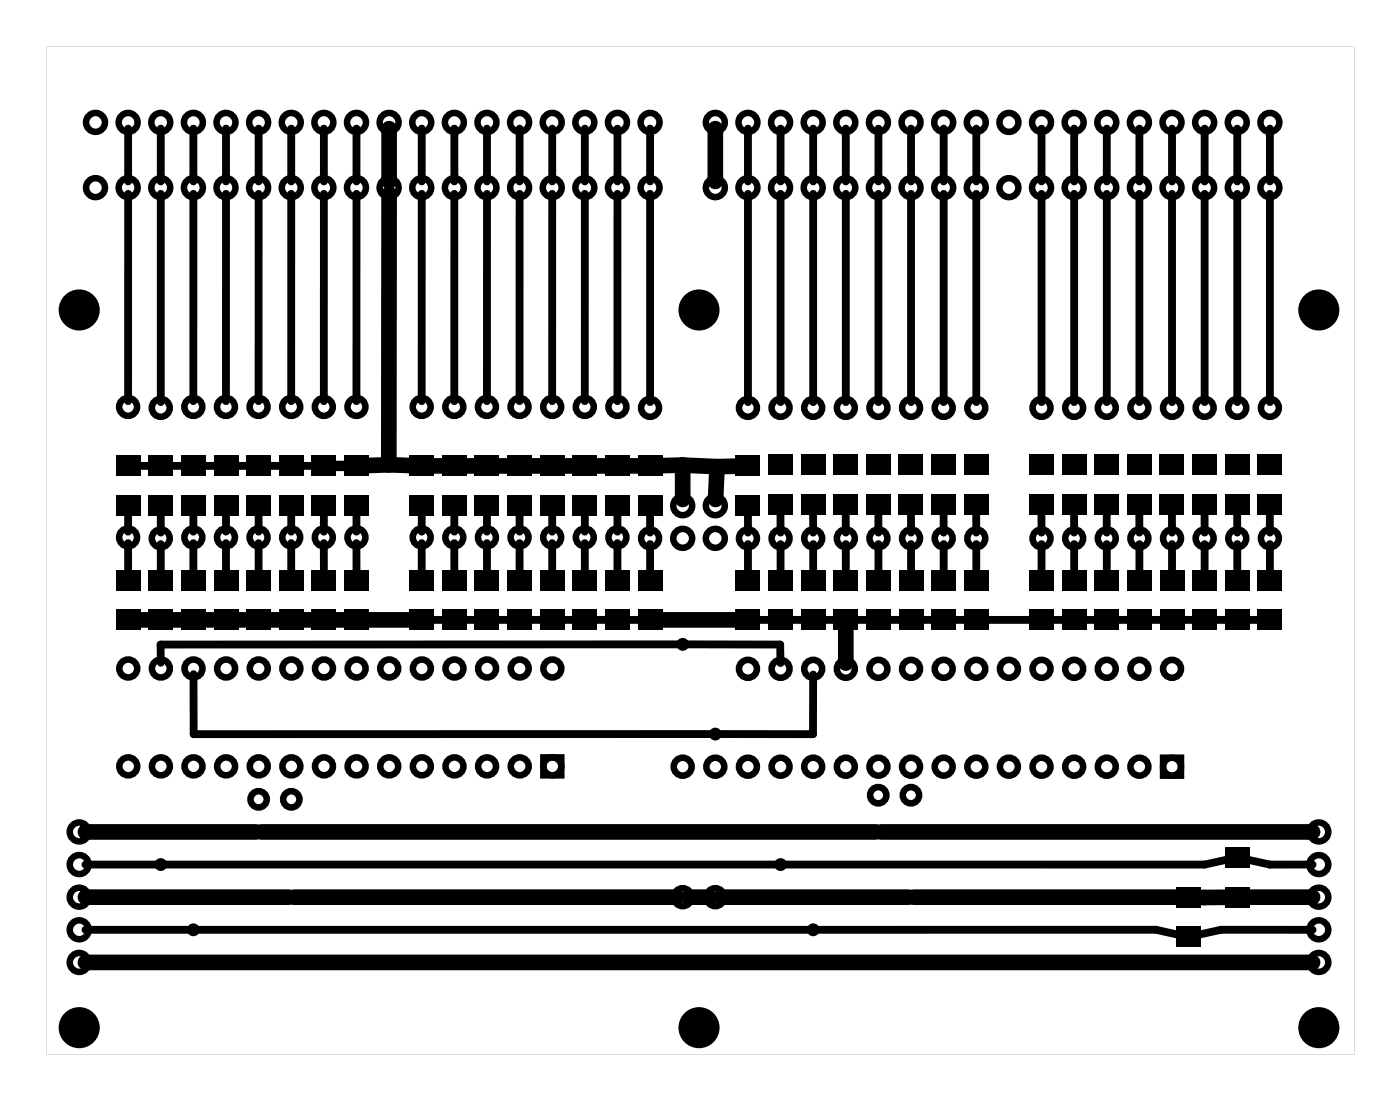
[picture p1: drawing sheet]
<svg xmlns="http://www.w3.org/2000/svg" width="109mm" height="86mm" viewBox="0 0 109 86" stroke-linecap="round" stroke-linejoin="round" font-family="sans-serif">
<g fill="#000">
<path d="M9 35.5h1.9v1.6h-1.9zM9 38.6h1.9v1.6h-1.9zM11.6 35.5h1.9v1.6h-1.9zM11.6 38.6h1.9v1.6h-1.9zM14.1 35.5h1.9v1.6h-1.9zM14.1 38.6h1.9v1.6h-1.9zM16.6 35.5h1.9v1.6h-1.9zM16.6 38.6h1.9v1.6h-1.9zM19.2 35.5h1.9v1.6h-1.9zM19.2 38.6h1.9v1.6h-1.9zM21.7 35.5h1.9v1.6h-1.9zM21.7 38.6h1.9v1.6h-1.9z"/>
<path d="M24.3 35.5h1.9v1.6h-1.9zM24.3 38.6h1.9v1.6h-1.9zM26.8 35.5h1.9v1.6h-1.9zM26.8 38.6h1.9v1.6h-1.9zM31.9 35.5h1.9v1.6h-1.9zM31.9 38.6h1.9v1.6h-1.9zM34.4 35.5h1.9v1.6h-1.9zM34.4 38.6h1.9v1.6h-1.9zM37 35.5h1.9v1.6h-1.9zM37 38.6h1.9v1.6h-1.9zM39.5 35.5h1.9v1.6h-1.9zM39.5 38.6h1.9v1.6h-1.9z"/>
<path d="M42 35.5h1.9v1.6h-1.9zM42 38.6h1.9v1.6h-1.9zM44.6 35.5h1.9v1.6h-1.9zM44.6 38.6h1.9v1.6h-1.9zM47.1 35.5h1.9v1.6h-1.9zM47.1 38.6h1.9v1.6h-1.9zM49.7 35.5h1.9v1.6h-1.9zM49.7 38.6h1.9v1.6h-1.9zM57.3 35.5h1.9v1.6h-1.9zM57.3 38.6h1.9v1.6h-1.9zM59.8 35.4h1.9v1.6h-1.9zM59.8 38.5h1.9v1.6h-1.9z"/>
<path d="M62.4 35.4h1.9v1.6h-1.9zM62.4 38.5h1.9v1.6h-1.9zM64.9 35.4h1.9v1.6h-1.9zM64.9 38.5h1.9v1.6h-1.9zM67.4 35.4h1.9v1.6h-1.9zM67.4 38.5h1.9v1.6h-1.9zM70 35.4h1.9v1.6h-1.9zM70 38.5h1.9v1.6h-1.9zM72.5 35.4h1.9v1.6h-1.9zM72.5 38.5h1.9v1.6h-1.9zM75.1 35.4h1.9v1.6h-1.9zM75.1 38.5h1.9v1.6h-1.9z"/>
<path d="M80.1 35.4h1.9v1.6h-1.9zM80.1 38.5h1.9v1.6h-1.9zM82.7 35.4h1.9v1.6h-1.9zM82.7 38.5h1.9v1.6h-1.9zM85.2 35.4h1.9v1.6h-1.9zM85.2 38.5h1.9v1.6h-1.9zM87.8 35.4h1.9v1.6h-1.9zM87.8 38.5h1.9v1.6h-1.9zM90.3 35.4h1.9v1.6h-1.9zM90.3 38.5h1.9v1.6h-1.9zM92.8 35.4h1.9v1.6h-1.9zM92.8 38.5h1.9v1.6h-1.9z"/>
<path d="M95.4 35.4h1.9v1.6h-1.9zM95.4 38.5h1.9v1.6h-1.9zM97.9 35.4h1.9v1.6h-1.9zM97.9 38.5h1.9v1.6h-1.9zM9 44.4h1.9v1.6h-1.9zM9 47.5h1.9v1.6h-1.9zM11.6 44.4h1.9v1.6h-1.9zM11.6 47.5h1.9v1.6h-1.9zM14.1 44.4h1.9v1.6h-1.9zM14.1 47.5h1.9v1.6h-1.9zM16.6 44.4h1.9v1.6h-1.9zM16.6 47.5h1.9v1.6h-1.9z"/>
<path d="M19.2 44.4h1.9v1.6h-1.9zM19.2 47.5h1.9v1.6h-1.9zM21.7 44.4h1.9v1.6h-1.9zM21.7 47.5h1.9v1.6h-1.9zM24.3 44.4h1.9v1.6h-1.9zM24.3 47.5h1.9v1.6h-1.9zM26.8 44.4h1.9v1.6h-1.9zM26.8 47.5h1.9v1.6h-1.9zM31.9 44.4h1.9v1.6h-1.9zM31.9 47.5h1.9v1.6h-1.9zM34.4 44.4h1.9v1.6h-1.9zM34.4 47.5h1.9v1.6h-1.9z"/>
<path d="M37 44.4h1.9v1.6h-1.9zM37 47.5h1.9v1.6h-1.9zM39.5 44.4h1.9v1.6h-1.9zM39.5 47.5h1.9v1.6h-1.9zM42 44.4h1.9v1.6h-1.9zM42 47.5h1.9v1.6h-1.9zM44.6 44.4h1.9v1.6h-1.9zM44.6 47.5h1.9v1.6h-1.9zM47.1 44.4h1.9v1.6h-1.9zM47.1 47.5h1.9v1.6h-1.9zM49.7 44.4h1.9v1.6h-1.9zM49.7 47.5h1.9v1.6h-1.9z"/>
<path d="M57.3 44.4h1.9v1.6h-1.9zM57.3 47.5h1.9v1.6h-1.9zM59.8 44.4h1.9v1.6h-1.9zM59.8 47.5h1.9v1.6h-1.9zM62.4 44.4h1.9v1.6h-1.9zM62.4 47.5h1.9v1.6h-1.9zM64.9 44.4h1.9v1.6h-1.9zM64.9 47.5h1.9v1.6h-1.9zM67.4 44.4h1.9v1.6h-1.9zM67.4 47.5h1.9v1.6h-1.9zM70 44.4h1.9v1.6h-1.9zM70 47.5h1.9v1.6h-1.9z"/>
<path d="M72.5 44.4h1.9v1.6h-1.9zM72.5 47.5h1.9v1.6h-1.9zM75.1 44.4h1.9v1.6h-1.9zM75.1 47.5h1.9v1.6h-1.9zM80.1 44.4h1.9v1.6h-1.9zM80.1 47.5h1.9v1.6h-1.9zM82.7 44.4h1.9v1.6h-1.9zM82.7 47.5h1.9v1.6h-1.9zM85.2 44.4h1.9v1.6h-1.9zM85.2 47.5h1.9v1.6h-1.9zM87.8 44.4h1.9v1.6h-1.9zM87.8 47.5h1.9v1.6h-1.9z"/>
<path d="M90.3 44.4h1.9v1.6h-1.9zM90.3 47.5h1.9v1.6h-1.9zM92.8 44.4h1.9v1.6h-1.9zM92.8 47.5h1.9v1.6h-1.9zM95.4 44.4h1.9v1.6h-1.9zM95.4 47.5h1.9v1.6h-1.9zM97.9 44.4h1.9v1.6h-1.9zM97.9 47.5h1.9v1.6h-1.9zM91.6 72.2h1.9v1.6h-1.9zM91.6 69.1h1.9v1.6h-1.9zM95.4 66h1.9v1.6h-1.9zM95.4 69.1h1.9v1.6h-1.9z"/>
<path d="M3.6 3.6v78.5h101.8v-78.5zM3.6 3.6h101.8v78.5h-101.8z"/>
</g>
<g fill="#000">
<circle cx="6.2" cy="24.1" r="1.6"/>
<circle cx="54.4" cy="24.1" r="1.6"/>
<circle cx="102.7" cy="24.1" r="1.6"/>
<circle cx="6.2" cy="80" r="1.6"/>
<circle cx="54.4" cy="80" r="1.6"/>
<circle cx="102.7" cy="80" r="1.6"/>
</g>
<g fill="none" stroke="#000" stroke-width=".51">
<path d="M42.3 59h1.4v1.4h-1.4zM90.6 59h1.4v1.4h-1.4z"/>
<circle cx="7.4" cy="14.6" r=".74"/>
<circle cx="7.4" cy="9.5" r=".74"/>
<circle cx="10" cy="14.6" r=".74"/>
<circle cx="10" cy="9.5" r=".74"/>
<circle cx="12.5" cy="14.6" r=".74"/>
<circle cx="12.5" cy="9.5" r=".74"/>
<circle cx="15.1" cy="14.6" r=".74"/>
<circle cx="15.1" cy="9.5" r=".74"/>
<circle cx="17.6" cy="14.6" r=".74"/>
<circle cx="17.6" cy="9.5" r=".74"/>
<circle cx="20.1" cy="9.5" r=".74"/>
<circle cx="20.1" cy="14.6" r=".74"/>
<circle cx="22.7" cy="9.5" r=".74"/>
<circle cx="22.7" cy="14.6" r=".74"/>
<circle cx="25.2" cy="14.6" r=".74"/>
<circle cx="25.2" cy="9.5" r=".74"/>
<circle cx="27.8" cy="14.6" r=".74"/>
<circle cx="27.8" cy="9.5" r=".74"/>
<circle cx="30.3" cy="14.6" r=".74"/>
<circle cx="30.3" cy="9.5" r=".74"/>
<circle cx="32.8" cy="9.5" r=".74"/>
<circle cx="32.8" cy="14.6" r=".74"/>
<circle cx="35.4" cy="14.6" r=".74"/>
<circle cx="35.4" cy="9.5" r=".74"/>
<circle cx="37.9" cy="9.5" r=".74"/>
<circle cx="37.9" cy="14.6" r=".74"/>
<circle cx="40.5" cy="14.6" r=".74"/>
<circle cx="40.5" cy="9.5" r=".74"/>
<circle cx="43" cy="14.6" r=".74"/>
<circle cx="43" cy="9.5" r=".74"/>
<circle cx="45.5" cy="9.5" r=".74"/>
<circle cx="45.5" cy="14.6" r=".74"/>
<circle cx="48.1" cy="9.5" r=".74"/>
<circle cx="48.1" cy="14.6" r=".74"/>
<circle cx="50.6" cy="9.5" r=".74"/>
<circle cx="50.6" cy="14.6" r=".74"/>
<circle cx="55.7" cy="9.5" r=".74"/>
<circle cx="55.7" cy="14.6" r=".74"/>
<circle cx="58.2" cy="9.5" r=".74"/>
<circle cx="58.2" cy="14.6" r=".74"/>
<circle cx="60.8" cy="9.5" r=".74"/>
<circle cx="60.8" cy="14.6" r=".74"/>
<circle cx="63.3" cy="14.6" r=".74"/>
<circle cx="63.3" cy="9.5" r=".74"/>
<circle cx="65.9" cy="9.5" r=".74"/>
<circle cx="65.9" cy="14.6" r=".74"/>
<circle cx="68.4" cy="14.6" r=".74"/>
<circle cx="68.4" cy="9.5" r=".74"/>
<circle cx="70.9" cy="14.6" r=".74"/>
<circle cx="70.9" cy="9.5" r=".74"/>
<circle cx="73.5" cy="9.5" r=".74"/>
<circle cx="73.5" cy="14.6" r=".74"/>
<circle cx="76" cy="9.5" r=".74"/>
<circle cx="76" cy="14.6" r=".74"/>
<circle cx="78.6" cy="9.5" r=".74"/>
<circle cx="78.6" cy="14.6" r=".74"/>
<circle cx="81.1" cy="14.6" r=".74"/>
<circle cx="81.1" cy="9.5" r=".74"/>
<circle cx="83.6" cy="9.5" r=".74"/>
<circle cx="83.6" cy="14.6" r=".74"/>
<circle cx="86.2" cy="9.5" r=".74"/>
<circle cx="86.2" cy="14.6" r=".74"/>
<circle cx="88.7" cy="9.5" r=".74"/>
<circle cx="88.7" cy="14.6" r=".74"/>
<circle cx="91.3" cy="9.5" r=".74"/>
<circle cx="91.3" cy="14.6" r=".74"/>
<circle cx="93.8" cy="9.5" r=".74"/>
<circle cx="93.8" cy="14.6" r=".74"/>
<circle cx="96.3" cy="9.5" r=".74"/>
<circle cx="96.3" cy="14.6" r=".74"/>
<circle cx="98.9" cy="9.5" r=".74"/>
<circle cx="98.9" cy="14.6" r=".74"/>
<circle cx="10" cy="31.7" r=".7"/>
<circle cx="12.5" cy="31.8" r=".7"/>
<circle cx="15.1" cy="31.7" r=".7"/>
<circle cx="17.6" cy="31.7" r=".7"/>
<circle cx="20.1" cy="31.7" r=".7"/>
<circle cx="22.7" cy="31.7" r=".7"/>
<circle cx="25.2" cy="31.7" r=".7"/>
<circle cx="27.8" cy="31.7" r=".7"/>
<circle cx="32.8" cy="31.7" r=".7"/>
<circle cx="35.4" cy="31.7" r=".7"/>
<circle cx="37.9" cy="31.7" r=".7"/>
<circle cx="40.5" cy="31.7" r=".7"/>
<circle cx="43" cy="31.7" r=".7"/>
<circle cx="45.5" cy="31.7" r=".7"/>
<circle cx="48.1" cy="31.7" r=".7"/>
<circle cx="50.6" cy="31.8" r=".7"/>
<circle cx="53.2" cy="39.4" r=".74"/>
<circle cx="55.7" cy="39.4" r=".74"/>
<circle cx="58.2" cy="31.8" r=".7"/>
<circle cx="60.8" cy="31.8" r=".7"/>
<circle cx="63.3" cy="31.8" r=".7"/>
<circle cx="65.9" cy="31.8" r=".7"/>
<circle cx="68.4" cy="31.8" r=".7"/>
<circle cx="70.9" cy="31.8" r=".7"/>
<circle cx="73.5" cy="31.8" r=".7"/>
<circle cx="76" cy="31.8" r=".7"/>
<circle cx="81.1" cy="31.8" r=".7"/>
<circle cx="83.6" cy="31.8" r=".7"/>
<circle cx="86.2" cy="31.8" r=".7"/>
<circle cx="88.7" cy="31.8" r=".7"/>
<circle cx="91.3" cy="31.8" r=".7"/>
<circle cx="93.8" cy="31.8" r=".7"/>
<circle cx="96.3" cy="31.8" r=".7"/>
<circle cx="98.9" cy="31.8" r=".7"/>
<circle cx="10" cy="41.8" r=".7"/>
<circle cx="10" cy="59.7" r=".7"/>
<circle cx="10" cy="52" r=".7"/>
<circle cx="12.5" cy="41.9" r=".7"/>
<circle cx="12.5" cy="59.7" r=".7"/>
<circle cx="12.5" cy="52" r=".7"/>
<circle cx="15.1" cy="41.8" r=".7"/>
<circle cx="15.1" cy="59.7" r=".7"/>
<circle cx="15.1" cy="52" r=".7"/>
<circle cx="17.6" cy="41.8" r=".7"/>
<circle cx="17.6" cy="59.7" r=".7"/>
<circle cx="17.6" cy="52" r=".7"/>
<circle cx="20.1" cy="41.8" r=".7"/>
<circle cx="20.1" cy="59.7" r=".7"/>
<circle cx="20.1" cy="52" r=".7"/>
<circle cx="22.7" cy="41.8" r=".7"/>
<circle cx="22.7" cy="59.7" r=".7"/>
<circle cx="22.7" cy="52" r=".7"/>
<circle cx="25.2" cy="41.8" r=".7"/>
<circle cx="25.2" cy="59.7" r=".7"/>
<circle cx="25.2" cy="52" r=".7"/>
<circle cx="27.8" cy="41.8" r=".7"/>
<circle cx="27.8" cy="59.7" r=".7"/>
<circle cx="27.8" cy="52" r=".7"/>
<circle cx="30.3" cy="59.7" r=".7"/>
<circle cx="30.3" cy="52" r=".7"/>
<circle cx="32.8" cy="41.8" r=".7"/>
<circle cx="32.8" cy="59.7" r=".7"/>
<circle cx="32.8" cy="52" r=".7"/>
<circle cx="35.4" cy="41.8" r=".7"/>
<circle cx="35.4" cy="59.7" r=".7"/>
<circle cx="35.4" cy="52" r=".7"/>
<circle cx="37.9" cy="41.8" r=".7"/>
<circle cx="37.9" cy="59.7" r=".7"/>
<circle cx="37.9" cy="52" r=".7"/>
<circle cx="40.5" cy="41.8" r=".7"/>
<circle cx="40.5" cy="59.7" r=".7"/>
<circle cx="40.5" cy="52" r=".7"/>
<circle cx="43" cy="41.8" r=".7"/>
<circle cx="43" cy="59.7" r=".7"/>
<circle cx="43" cy="52" r=".7"/>
<circle cx="45.5" cy="41.8" r=".7"/>
<circle cx="48.1" cy="41.8" r=".7"/>
<circle cx="50.6" cy="41.9" r=".7"/>
<circle cx="53.2" cy="41.9" r=".74"/>
<circle cx="53.2" cy="59.7" r=".7"/>
<circle cx="55.7" cy="41.9" r=".74"/>
<circle cx="55.7" cy="59.7" r=".7"/>
<circle cx="58.2" cy="59.7" r=".7"/>
<circle cx="58.2" cy="52.1" r=".7"/>
<circle cx="58.2" cy="41.9" r=".7"/>
<circle cx="60.8" cy="59.7" r=".7"/>
<circle cx="60.8" cy="52.1" r=".7"/>
<circle cx="60.8" cy="41.9" r=".7"/>
<circle cx="63.3" cy="59.7" r=".7"/>
<circle cx="63.3" cy="52.1" r=".7"/>
<circle cx="63.3" cy="41.9" r=".7"/>
<circle cx="65.9" cy="59.7" r=".7"/>
<circle cx="65.9" cy="52.1" r=".7"/>
<circle cx="65.9" cy="41.9" r=".7"/>
<circle cx="68.4" cy="59.7" r=".7"/>
<circle cx="68.4" cy="52.1" r=".7"/>
<circle cx="68.4" cy="41.9" r=".7"/>
<circle cx="70.9" cy="59.7" r=".7"/>
<circle cx="70.9" cy="52.1" r=".7"/>
<circle cx="70.9" cy="41.9" r=".7"/>
<circle cx="73.5" cy="59.7" r=".7"/>
<circle cx="73.5" cy="52.1" r=".7"/>
<circle cx="73.5" cy="41.9" r=".7"/>
<circle cx="76" cy="59.7" r=".7"/>
<circle cx="76" cy="52.1" r=".7"/>
<circle cx="76" cy="41.9" r=".7"/>
<circle cx="78.6" cy="59.7" r=".7"/>
<circle cx="78.6" cy="52.1" r=".7"/>
<circle cx="81.1" cy="59.7" r=".7"/>
<circle cx="81.1" cy="52.1" r=".7"/>
<circle cx="81.1" cy="41.9" r=".7"/>
<circle cx="83.6" cy="59.7" r=".7"/>
<circle cx="83.6" cy="52.1" r=".7"/>
<circle cx="83.6" cy="41.9" r=".7"/>
<circle cx="86.2" cy="59.7" r=".7"/>
<circle cx="86.2" cy="52.1" r=".7"/>
<circle cx="86.2" cy="41.9" r=".7"/>
<circle cx="88.7" cy="59.7" r=".7"/>
<circle cx="88.7" cy="52.1" r=".7"/>
<circle cx="88.7" cy="41.9" r=".7"/>
<circle cx="91.3" cy="59.7" r=".7"/>
<circle cx="91.3" cy="52.1" r=".7"/>
<circle cx="91.3" cy="41.9" r=".7"/>
<circle cx="93.8" cy="41.9" r=".7"/>
<circle cx="96.3" cy="41.9" r=".7"/>
<circle cx="98.9" cy="41.9" r=".7"/>
<circle cx="6.2" cy="74.9" r=".74"/>
<circle cx="6.2" cy="72.4" r=".74"/>
<circle cx="6.2" cy="69.9" r=".74"/>
<circle cx="6.2" cy="64.8" r=".74"/>
<circle cx="6.2" cy="67.3" r=".74"/>
<circle cx="20.1" cy="62.2" r=".64"/>
<circle cx="22.7" cy="62.2" r=".64"/>
<circle cx="53.2" cy="69.9" r=".7"/>
<circle cx="55.7" cy="69.9" r=".7"/>
<circle cx="68.4" cy="61.9" r=".64"/>
<circle cx="70.9" cy="61.9" r=".64"/>
<circle cx="102.7" cy="74.9" r=".74"/>
<circle cx="102.7" cy="69.9" r=".74"/>
<circle cx="102.7" cy="72.4" r=".74"/>
<circle cx="102.7" cy="64.8" r=".74"/>
<circle cx="102.7" cy="67.3" r=".74"/>
</g>
<g fill="none" stroke="#000" stroke-width=".3">
<circle cx="53.2" cy="50.2" r=".35"/>
<circle cx="55.7" cy="57.2" r=".35"/>
<circle cx="12.5" cy="67.3" r=".35"/>
<circle cx="15.1" cy="72.4" r=".35"/>
<circle cx="20.1" cy="64.8" r=".35"/>
<circle cx="22.7" cy="69.9" r=".35"/>
<circle cx="60.8" cy="67.3" r=".35"/>
<circle cx="63.3" cy="72.4" r=".35"/>
<circle cx="68.4" cy="64.8" r=".35"/>
<circle cx="70.9" cy="69.9" r=".35"/>
</g>
<g fill="none" stroke="#000" stroke-width=".61">
<path d="M10 10v4.1M10 15.1v16.1M12.5 10v4.1M12.5 15.1v16.2M15.1 10v4.1M15.1 15.1v16.1M17.6 10v4.1M17.6 15.1v16.1M20.1 10v4.1M20.1 15.1v16.1M22.7 10v4.1M22.7 15.1v16.1"/>
<path d="M25.2 10v4.1M25.2 15.1v16.1M27.8 10v4.1M27.8 15.1v16.1M32.8 10v4.1M32.8 15.1v16.1M35.4 10v4.1M35.4 15.1v16.1M37.9 10v4.1M37.9 15.1v16.1M40.5 10v4.1M40.5 15.1v16.1"/>
<path d="M43 10v4.1M43 15.1v16.1M45.5 10v4.1M45.5 15.1v16.1M48.1 10v4.1M48.1 15.1v16.1M50.6 10v4.1M50.6 15.1v16.2M58.2 10v4.1M58.2 15.1v16.2M60.8 10v4.1M60.8 15.1v16.2"/>
<path d="M63.3 10v4.1M63.3 15.1v16.2M65.9 10v4.1M65.9 15.1v16.2M68.4 10v4.1M68.4 15.1v16.2M70.9 10v4.1M70.9 15.1v16.2M73.5 10v4.1M73.5 15.1v16.2M76 10v4.1M76 15.1v16.2"/>
<path d="M81.1 10v4.1M81.1 15.1v16.2M83.6 10v4.1M83.6 15.1v16.2M86.2 10v4.1M86.2 15.1v16.2M88.7 10v4.1M88.7 15.1v16.2M91.3 10v4.1M91.3 15.1v16.2M93.8 10v4.1M93.8 15.1v16.2"/>
<path d="M96.3 10v4.1M96.3 15.1v16.2M98.9 10v4.1M98.9 15.1v16.2M10.8 36.3h.9M13.3 36.3h.9M15.9 36.3h.9M18.4 36.3h.9M20.9 36.3h1M23.5 36.3h.9M60.8 40v1.5M63.3 40v1.5"/>
<path d="M65.9 40v1.5M68.4 40v1.5M70.9 40v1.5M73.5 40v1.5M76 40v1.5M81.1 40v1.5M83.6 40v1.5M86.2 40v1.5M88.7 40v1.5M91.3 40v1.5M93.8 40v1.5M96.3 40v1.5"/>
<path d="M98.9 40v1.5M10 42.3v2.2M10 40v1.4M12.5 40v1.5M12.5 42.4v2.1M15.1 42.3v2.2M15.1 40v1.4M15.1 52.5v4.7h40.4M17.6 42.3v2.2M17.6 40v1.4M20.1 42.3v2.2M20.1 40v1.4"/>
<path d="M22.7 42.3v2.2M22.7 40v1.4M25.2 42.3v2.2M25.2 40v1.4M27.8 42.3v2.2M27.8 40v1.4M32.8 42.3v2.2M32.8 40v1.4M33.6 48.3h1M35.4 42.3v2.2M35.4 40v1.4M36.2 48.3h.9"/>
<path d="M37.9 42.3v2.2M37.9 40v1.4M38.7 48.3h.9M40.5 42.3v2.2M40.5 40v1.4M41.3 48.3h.9M43 42.3v2.2M43 40v1.4M43.8 48.3h.9M45.5 42.3v2.2M45.5 40v1.4M46.3 48.3h1"/>
<path d="M48.1 42.3v2.2M48.1 40v1.4M48.9 48.3h.9M50.6 40v1.5M50.6 42.4v2.1M53 50.2h-40.5v1.4M53.4 50.2h7.3l.1 1.4M58.2 40v1.5M58.2 42.4v2.1M59 48.3h1M60.8 42.4v2.1M61.6 48.3h.9"/>
<path d="M63.3 52.5v4.7h-7.4M63.3 42.4v2.1M64.1 48.3h.9M65.9 42.4v2.1M66.7 48.3h.9M68.4 42.4v2.1M69.2 48.3h.9M70.9 42.4v2.1M71.7 48.3h1M73.5 42.4v2.1M74.3 48.3h.9M76 42.4v2.1"/>
<path d="M76.8 48.3h3.5M81.1 42.4v2.1M81.9 48.3h.9M83.6 42.4v2.1M84.4 48.3h1M86.2 42.4v2.1M87 48.3h.9M88.7 42.4v2.1M89.5 48.3h.9M91.3 42.4v2.1M92.1 48.3h.9M93.8 42.4v2.1"/>
<path d="M94.6 48.3h.9M96.3 42.4v2.1M97.1 48.3h1M98.9 42.4v2.1M6.7 67.3h5.6M6.7 72.4h8.2M12.7 67.3h47.9M15.3 72.4h47.8M63.5 72.4h26.5l1.7 .4M95.5 66.9l-1.7 .4h-32.8M97.1 66.9l1.8 .4h3.3M102.2 72.4h-7.1l-1.8 .4"/>
</g>
<g fill="none" stroke="#000" stroke-width="1.2">
<path d="M30.3 15.1v21.1M30.3 10v4.1M55.7 10v4.1M30.3 36.2h1.7M30.3 36.2h-1.7M33.6 36.3h1M36.2 36.3h.9M38.7 36.3h.9M41.3 36.3h.9M43.8 36.3h.9M46.3 36.3h1M48.9 36.3h.9"/>
<path d="M53.2 36.2l2.6 .1M53.2 36.2v2.7M53.2 36.2l-1.8 .1M55.8 36.3l-.1 2.6M57.4 36.3h-1.6M10.8 48.3h.9M13.3 48.3h.9M15.9 48.3h.9M18.4 48.3h.9M20.9 48.3h1M23.5 48.3h.9M26 48.3h.9"/>
<path d="M28.6 48.3h3.4M51.4 48.3h6M65.9 48.9v2.7M6.7 64.8h13.2M6.7 69.9h15.8M6.7 74.9h95.5M20.3 64.8h47.9M22.9 69.9h29.8M53.6 69.9h1.7M56.1 69.9h14.6M68.6 64.8h33.6M71.1 69.9h20.6"/>
<path d="M95.5 69.9h-2.2M97.1 69.9h5.1"/>
</g>
<path d="M26 36.3h.9" fill="none" stroke="#000" stroke-width=".81"/>
</svg>
